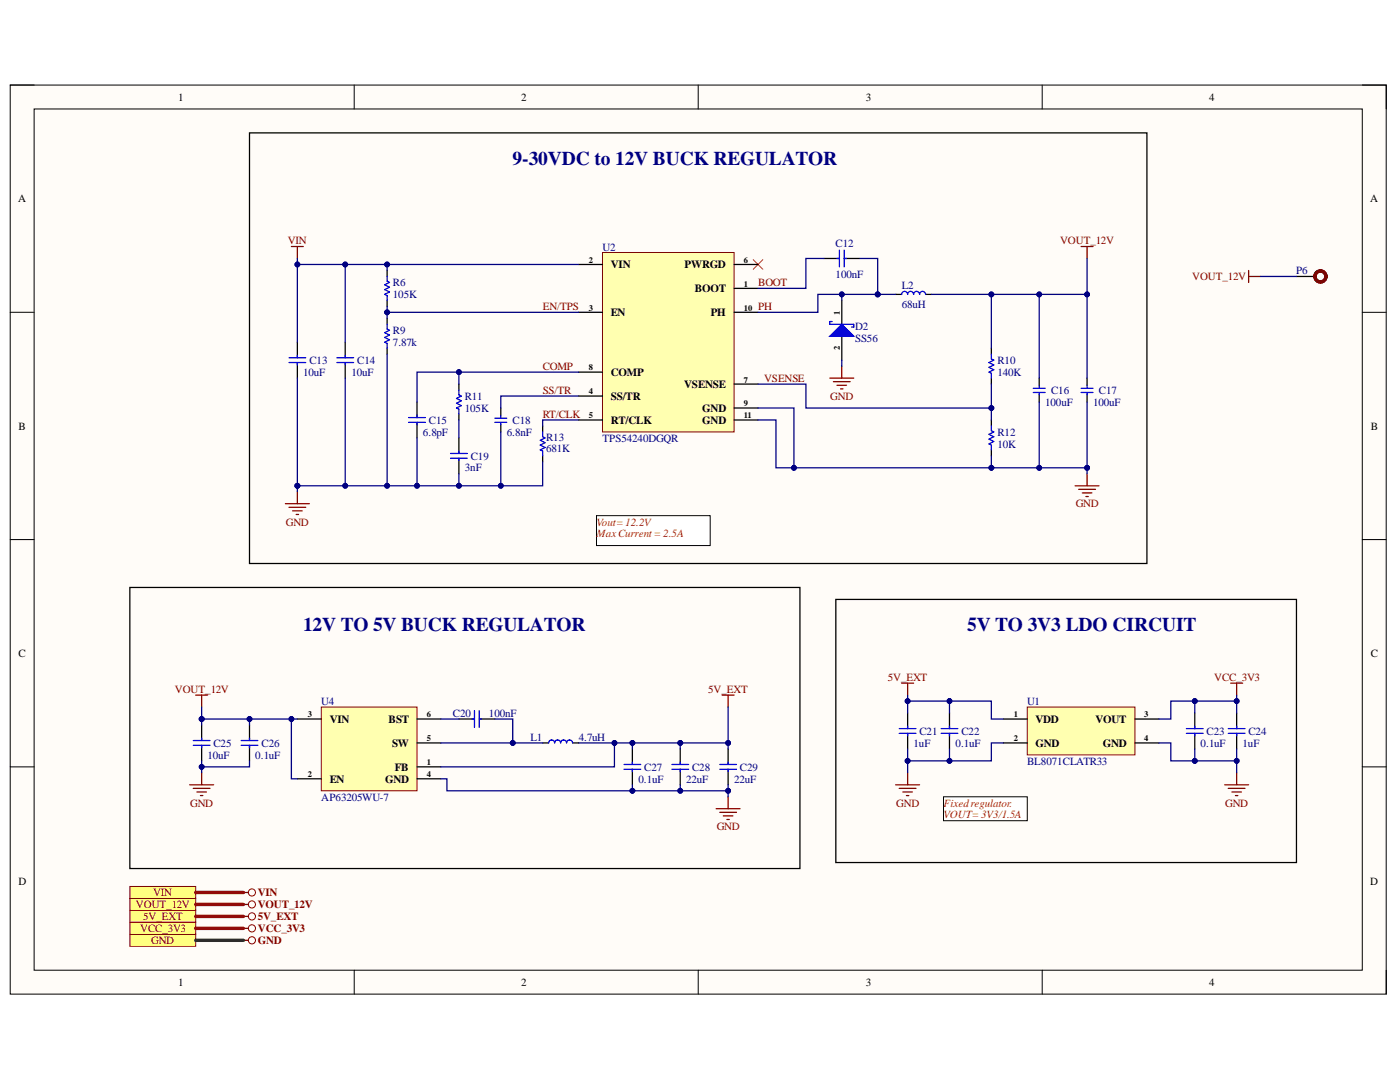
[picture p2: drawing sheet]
<svg xmlns="http://www.w3.org/2000/svg" width="279mm" height="216mm" viewBox="0 0 279 216" stroke-linecap="round" stroke-linejoin="round" font-family="sans-serif">
<defs><g id="words">
<g font-size="3.9" fill="#000080">
<text x="102.3" y="32.8">9-30VDC to 12V BUCK REGULATOR</text>
<text x="60.5" y="126">12V TO 5V BUCK REGULATOR</text>
<text x="193" y="126">5V TO 3V3 LDO CIRCUIT</text>
</g>
<g font-size="2.2">
<text x="35.6" y="20.1">1</text>
<text x="104" y="20.1">2</text>
<text x="172.8" y="20.1">3</text>
<text x="241.3" y="20.1">4</text>
<text x="3.6" y="40.4">A</text>
<text x="273.5" y="40.4">A</text>
<text x="121.9" y="53.5">VIN</text>
<text x="136.6" y="53.5">PWRGD</text>
<text x="138.6" y="58.3">BOOT</text>
<text x="121.9" y="63.1">EN</text>
<text x="141.9" y="63.1">PH</text>
<text x="121.9" y="75">COMP</text>
<text x="136.5" y="77.4">VSENSE</text>
<text x="121.9" y="79.8">SS/TR</text>
<text x="140.2" y="82.2">GND</text>
<text x="3.7" y="85.7">B</text>
<text x="121.9" y="84.5">RT/CLK</text>
<text x="140.2" y="84.5">GND</text>
<text x="273.6" y="85.7">B</text>
<text x="3.7" y="131.1">C</text>
<text x="273.6" y="131.1">C</text>
<text x="65.8" y="144.2">VIN</text>
<text x="77.6" y="144.2">BST</text>
<text x="78.2" y="149">SW</text>
<text x="206.7" y="144.2">VDD</text>
<text x="206.7" y="149">GND</text>
<text x="218.6" y="144.2">VOUT</text>
<text x="220.1" y="149">GND</text>
<text x="78.8" y="153.8">FB</text>
<text x="65.8" y="156.1">EN</text>
<text x="76.9" y="156.1">GND</text>
<text x="3.7" y="176.5">D</text>
<text x="273.5" y="176.5">D</text>
<text x="35.6" y="196.8">1</text>
<text x="104" y="196.8">2</text>
<text x="172.8" y="196.8">3</text>
<text x="241.3" y="196.8">4</text>
</g>
<g font-size="2.2" fill="#800000">
<text x="57.5" y="48.7">VIN</text>
<text x="211.6" y="48.7">VOUT_12V</text>
<text x="151.3" y="57.1">BOOT</text>
<text x="237.9" y="55.9">VOUT_12V</text>
<text x="108.3" y="61.9">EN/TPS</text>
<text x="151.3" y="61.9">PH</text>
<text x="108.3" y="73.8">COMP</text>
<text x="152.5" y="76.2">VSENSE</text>
<text x="108.3" y="83.3">RT/CLK</text>
<text x="108.3" y="78.6">SS/TR</text>
<text x="165.7" y="79.8">GND</text>
<text x="214.7" y="101.3">GND</text>
<text x="57" y="104.9">GND</text>
<text x="177.2" y="135.9">5V_EXT</text>
<text x="242.3" y="135.9">VCC_3V3</text>
<text x="34.9" y="138.2">VOUT_12V</text>
<text x="141.3" y="138.2">5V_EXT</text>
<text x="37.9" y="161">GND</text>
<text x="178.9" y="161">GND</text>
<text x="244.5" y="161">GND</text>
<text x="143" y="165.7">GND</text>
<text x="30.6" y="178.9">VIN</text>
<text x="51.5" y="178.9">VIN</text>
<text x="27.1" y="181.2">VOUT_12V</text>
<text x="28.6" y="183.6">5V_EXT</text>
<text x="51.5" y="181.2">VOUT_12V</text>
<text x="51.5" y="183.6">5V_EXT</text>
<text x="28" y="186">VCC_3V3</text>
<text x="30.2" y="188.4">GND</text>
<text x="51.5" y="188.4">GND</text>
<text x="51.5" y="186">VCC_3V3</text>
</g>
<g font-size="2.2" fill="#000080">
<text x="120.2" y="50">U2</text>
<text x="166.8" y="49.2">C12</text>
<text x="78.4" y="57.1">R6</text>
<text x="78.4" y="59.5">105K</text>
<text x="166.8" y="55.5">100nF</text>
<text x="180" y="57.6">L2</text>
<text x="258.7" y="54.7">P6</text>
<text x="170.7" y="65.9">D2</text>
<text x="180" y="61.4">68uH</text>
<text x="78.4" y="66.6">R9</text>
<text x="78.4" y="69.1">7.87k</text>
<text x="170.7" y="68.2">SS56</text>
<text x="60.5" y="75">10uF</text>
<text x="61.8" y="72.6">C13</text>
<text x="70.1" y="75">10uF</text>
<text x="71.3" y="72.6">C14</text>
<text x="199" y="72.6">R10</text>
<text x="199" y="75">140K</text>
<text x="92.8" y="79.8">R11</text>
<text x="92.8" y="82.2">105K</text>
<text x="208.6" y="81">100uF</text>
<text x="209.8" y="78.6">C16</text>
<text x="218.1" y="81">100uF</text>
<text x="219.3" y="78.6">C17</text>
<text x="84.4" y="87">6.8pF</text>
<text x="85.6" y="84.5">C15</text>
<text x="101.1" y="87">6.8nF</text>
<text x="102.3" y="84.5">C18</text>
<text x="109" y="87.9">R13</text>
<text x="120.2" y="88.2">TPS54240DGQR</text>
<text x="199" y="87">R12</text>
<text x="199" y="89.3">10K</text>
<text x="92.8" y="94.1">3nF</text>
<text x="93.9" y="91.7">C19</text>
<text x="109" y="90.3">681K</text>
<text x="64.1" y="140.7">U4</text>
<text x="90.4" y="143.1">C20</text>
<text x="97.6" y="143.1">100nF</text>
<text x="205" y="140.7">U1</text>
<text x="42.6" y="149">C25</text>
<text x="52.2" y="149">C26</text>
<text x="105.9" y="147.8">L1</text>
<text x="115.5" y="147.8">4.7uH</text>
<text x="182.3" y="149">1uF</text>
<text x="183.5" y="146.6">C21</text>
<text x="190.7" y="149">0.1uF</text>
<text x="191.9" y="146.6">C22</text>
<text x="239.6" y="149">0.1uF</text>
<text x="240.8" y="146.6">C23</text>
<text x="248" y="149">1uF</text>
<text x="249.1" y="146.6">C24</text>
<text x="41.4" y="151.4">10uF</text>
<text x="50.9" y="151.4">0.1uF</text>
<text x="128.6" y="153.8">C27</text>
<text x="138.1" y="153.8">C28</text>
<text x="147.7" y="153.8">C29</text>
<text x="205" y="152.6">BL8071CLATR33</text>
<text x="64.1" y="159.8">AP63205WU-7</text>
<text x="127.4" y="156.1">0.1uF</text>
<text x="137" y="156.1">22uF</text>
<text x="146.5" y="156.1">22uF</text>
</g>
<g font-size="2.2" fill="#f00">
<text x="119" y="104.9">Vout=12.2V</text>
<text x="119" y="107.2">MaxCurrent= 2.5A</text>
<text x="188.3" y="161">Fixedregulator.</text>
<text x="188.3" y="163.3">VOUT= 3V3/1.5A</text>
</g>
<g font-size="1.7">
<text x="117.5" y="52.4">2</text>
<text x="148.4" y="52.4">6</text>
<text x="148.4" y="57.2">1</text>
<text x="117.5" y="62">3</text>
<text x="148.4" y="62">10</text>
<text x="167.6" y="62.8" transform="rotate(-90 167.6 62.8)">1</text>
<text x="167.6" y="69.8" transform="rotate(-90 167.6 69.8)">2</text>
<text x="117.5" y="73.9">8</text>
<text x="148.4" y="76.3">7</text>
<text x="117.5" y="78.7">4</text>
<text x="117.5" y="83.4">5</text>
<text x="148.4" y="81.1">9</text>
<text x="148.4" y="83.4">11</text>
<text x="61.4" y="143.1">3</text>
<text x="85.2" y="143.1">6</text>
<text x="202.3" y="143.1">1</text>
<text x="228.4" y="143.1">3</text>
<text x="85.2" y="147.9">5</text>
<text x="202.3" y="147.9">2</text>
<text x="228.4" y="147.9">4</text>
<text x="61.4" y="155">2</text>
<text x="85.2" y="152.7">1</text>
<text x="85.2" y="155">4</text>
</g>
</g></defs>
<path d="M2 17h274.6v181.4h-274.6z" fill-rule="evenodd" fill="#fffcf8"/>
<path d="M2 17h274.6v181.4h-274.6z" fill="none" stroke="#000" stroke-width=".2"/>
<path d="M6.8 21.7h265.1v171.9h-265.1z" fill-rule="evenodd" fill="#fffcf8"/>
<g fill="none" stroke="#000" stroke-width=".2">
<path d="M2 17h4.8M70.7 17v4.7M139.3 17v4.7M208 17v4.7M271.9 17h4.7v4.7M6.8 21.7h265.1v171.9h-265.1zM2 62.3h4.8M271.9 62.3h4.7M2 107.7h4.8M271.9 107.7h4.7M2 153h4.8M271.9 153h4.7"/>
<path d="M70.7 193.6v4.8M139.3 193.6v4.8M208 193.6v4.8M276.6 193.6v4.8"/>
</g>
<path d="M25.9 179.3h13.2v2.4h-13.2z" fill-rule="evenodd" fill="#ffff80"/>
<g fill="none" stroke="#800000" stroke-width=".2">
<path d="M25.9 179.3h13.2v2.4h-13.2z"/>
<circle cx="50.3" cy="180.5" r=".71"/>
</g>
<path d="M48.6 180.5h1" fill="none" stroke="#800000" stroke-width=".25"/>
<path d="M25.9 176.9h13.2v2.4h-13.2z" fill-rule="evenodd" fill="#ffff80"/>
<g fill="none" stroke="#800000" stroke-width=".2">
<path d="M25.9 176.9h13.2v2.4h-13.2z"/>
<circle cx="50.3" cy="178.1" r=".71"/>
</g>
<path d="M48.6 178.1h1" fill="none" stroke="#800000" stroke-width=".25"/>
<path d="M25.9 186.4h13.2v2.4h-13.2z" fill-rule="evenodd" fill="#ffff80"/>
<g fill="none" stroke="#800000" stroke-width=".2">
<path d="M25.9 186.4h13.2v2.4h-13.2z"/>
<circle cx="50.3" cy="187.6" r=".72"/>
</g>
<path d="M58.2 49.2h2.3M59.3 49.2v2.4M215.8 49.2h2.3M216.9 49.2v2.4M165.6 75.4h4.8M166.3 76.2h3.4M167 76.9h1.9M167.8 77.6h.4M168 73.1v2.3M48.6 187.6h1" fill="none" stroke="#800000" stroke-width=".25"/>
<path d="M119 102.9h22.7v6h-22.7z" fill-rule="evenodd" fill="#fff"/>
<path d="M119 102.9h22.7v6h-22.7z" fill="none" stroke="#000" stroke-width=".2"/>
<path d="M168 59.9v4.8M178.7 58.7h1.2M184.7 58.7h1.2M168 67.1v4.8M83.2 80.2v3.1M83.2 84.3v3.1" fill="none" stroke="#000" stroke-width=".25"/>
<path d="M179.9 58.7a.6 .6 0 0 1 .6-.6 .6 .6 0 0 1 .6 .6 .6 .6 0 0 1 .6-.6 .6 .6 0 0 1 .6 .6 .6 .6 0 0 1 .6-.6 .6 .6 0 0 1 .6 .6 .6 .6 0 0 1 .6-.6 .6 .6 0 0 1 .6 .6M165.6 64.7h4.8v.6h-.5M166.1 64.2h-.5v.5M81.6 83.3h3.3M81.6 84.3h3.3M83.2 82.8v.5M83.2 84.3v.5" fill="none" stroke="#00f" stroke-width=".25"/>
<path d="M165.6 67.1l2.4-2.4 2.4 2.4z" fill="#00f"/>
<g fill="none" stroke="#00f" stroke-width=".25">
<path d="M167 51.6h.5M167.5 49.9v3.3M168.5 49.9v3.3M168.5 51.6h.4M57.7 71.4h3.3M57.7 72.3h3.3M59.3 70.9v.5M59.3 72.3v.5M67.2 71.4h3.4M67.2 72.3h3.4M68.9 70.9v.5M68.9 72.3v.5"/>
<path d="M165.6 67.1l2.4-2.4 2.4 2.4zM89.9 90.5h3.4M89.9 91.4h3.4M91.6 90v.5M91.6 91.4v.5M197.8 85v1l.5 .2-.9 .5 .9 .4-.9 .5 .9 .5-.9 .5 .4 .2v1"/>
</g>
<path d="M49.8 26.5h179.1v85.9h-179.1zM164.4 51.6h3.1M168.5 51.6h3.1M59.3 68.3v3.1M59.3 72.3v3.1M68.9 68.3v3.1M68.9 72.3v3.1M91.6 87.4v3.1M91.6 91.4v3.1M197.8 83.8v1.2M197.8 89.8v1.2" fill="none" stroke="#000" stroke-width=".25"/>
<path d="M150.3 51.8l1.9 1.9M152.2 51.8l-1.9 1.9" fill="none" stroke="#f00" stroke-width=".2"/>
<g fill="none" stroke="#800000" stroke-width=".25">
<path d="M59.3 98.1v2.4M214.6 96.9h4.7M215.3 97.6h3.3M216 98.4h1.9M216.7 99.1h.5M216.9 94.5v2.4M57 100.5h4.7M57.7 101.2h3.3M58.4 101.9h1.9M59.1 102.7h.5M39 138.7h2.4M40.2 138.7v2.4"/>
<path d="M144.1 138.7h2.4M145.3 138.7v2.4"/>
</g>
<path d="M64.1 141.1h19.1v16.7h-19.1z" fill-rule="evenodd" fill="#ffffb0"/>
<path d="M64.1 141.1h19.1v16.7h-19.1z" fill="none" stroke="#800000" stroke-width=".2"/>
<g fill="none" stroke="#000" stroke-width=".25">
<path d="M25.9 117.2h133.7v56.1h-133.7zM40.2 144.7v3.1M40.2 148.7v3.1M49.8 144.7v3.1M49.8 148.7v3.1M59.3 155.4h4.8M59.3 143.5h4.8M83.2 153h4.8M83.2 155.4h4.8M83.2 143.5h4.8M83.2 148.2h4.8M91.6 143.5h3.1"/>
<path d="M95.6 143.5h3.1M108.3 148.2h1.2M114.3 148.2h1.2M126.2 149.4v3.1M126.2 153.5v3.1M135.8 149.4v3.1M135.8 153.5v3.1M145.3 149.4v3.1M145.3 153.5v3.1"/>
</g>
<g fill="none" stroke="#00f" stroke-width=".25">
<path d="M38.6 147.8h3.3M38.6 148.7h3.3M40.2 147.3v.5M40.2 148.7v.5M48.1 147.8h3.4M48.1 148.7h3.4M49.8 147.3v.5M49.8 148.7v.5M94.2 143.5h.5M94.7 141.8v3.3M95.6 141.8v3.3M95.6 143.5h.5"/>
<path d="M109.5 148.2a.6 .6 0 0 1 .6-.6 .6 .6 0 0 1 .6 .6 .6 .6 0 0 1 .6-.6 .6 .6 0 0 1 .6 .6 .6 .6 0 0 1 .6-.6 .6 .6 0 0 1 .6 .6 .6 .6 0 0 1 .6-.6 .6 .6 0 0 1 .6 .6M124.5 152.5h3.4M124.5 153.5h3.4M126.2 152.1v.4M126.2 153.5v.5M134.1 152.5h3.3M134.1 153.5h3.3M135.8 152.1v.4M135.8 153.5v.5M143.6 152.5h3.4M143.6 153.5h3.4M145.3 152.1v.4"/>
<path d="M145.3 153.5v.5"/>
</g>
<g fill="none" stroke="#800000" stroke-width=".25">
<path d="M179.9 136.3h2.4M181.1 136.3v2.4M245.6 136.3h2.4M246.8 136.3v2.4M37.9 156.6h4.7M38.6 157.3h3.3M39.3 158h1.9M40 158.7h.5M40.2 154.2v2.4M145.3 159v2.4M142.9 161.4h4.8M143.6 162.1h3.4"/>
<path d="M144.4 162.8h1.9M145.1 163.5h.5"/>
</g>
<path d="M205 141.1h21.5v9.5h-21.5z" fill-rule="evenodd" fill="#ffffb0"/>
<path d="M205 141.1h21.5v9.5h-21.5z" fill="none" stroke="#800000" stroke-width=".2"/>
<path d="M181.1 142.3v3.1M181.1 146.3v3.1M189.5 142.3v3.1M189.5 146.3v3.1M200.2 143.5h4.8M200.2 148.2h4.8M226.5 143.5h4.8M226.5 148.2h4.8M238.4 142.3v3.1M238.4 146.3v3.1M246.8 142.3v3.1M246.8 146.3v3.1" fill="none" stroke="#000" stroke-width=".25"/>
<g fill="none" stroke="#00f" stroke-width=".25">
<path d="M179.5 145.4h3.3M179.5 146.3h3.3M181.1 144.9v.5M181.1 146.3v.5M187.8 145.4h3.4M187.8 146.3h3.4M189.5 144.9v.5M189.5 146.3v.5M236.8 145.4h3.3M236.8 146.3h3.3M238.4 144.9v.5M238.4 146.3v.5"/>
<path d="M245.1 145.4h3.4M245.1 146.3h3.4M246.8 144.9v.5M246.8 146.3v.5"/>
</g>
<path d="M178.7 156.6h4.8M179.5 157.3h3.3M180.2 158h1.9M180.9 158.7h.5M181.1 154.2v2.4M244.4 156.6h4.8M245.1 157.3h3.4M245.8 158h2M246.6 158.7h.4M246.8 154.2v2.4" fill="none" stroke="#800000" stroke-width=".25"/>
<path d="M188.3 159h16.7v4.8h-16.7z" fill-rule="evenodd" fill="#fff"/>
<path d="M188.3 159h16.7v4.8h-16.7z" fill="none" stroke="#000" stroke-width=".2"/>
<g fill="none" stroke="#000" stroke-width=".25">
<path d="M77.3 54v1.2M77.3 59.9v1.2M77.3 63.5v1.2M77.3 69.5v1.2M91.6 76.6v1.2M197.8 69.5v1.2M197.8 75.5v1.1M207.4 75.5v1.4M207.4 78.7v1.5M216.9 75.5v1.4M216.9 78.7v1.5M91.6 82.6v1.2"/>
<path d="M99.9 81.4v1.4M99.9 84.6v1.6M108.3 85v1.2M108.3 91v1.2M166.8 119.6h91.9v52.5h-91.9z"/>
</g>
<g fill="none" stroke="#00f" stroke-width=".25">
<path d="M77.3 55.2v.9l.4 .3-.9 .4 .9 .5-.9 .5 .9 .5-.9 .4 .5 .3v.9M77.3 64.7v1l.4 .2-.9 .5 .9 .5-.9 .4 .9 .5-.9 .5 .5 .2v1M91.6 77.8v1l.5 .2-1 .5 1 .5-1 .5 1 .4-1 .5 .5 .3v.9M197.8 70.7v.9l.5 .3-.9 .4 .9 .5-.9 .5 .9 .5-.9 .5 .4 .2v1M206.2 78.3h2.4M206.2 77.5h2.4M207.4 76.9v.5M207.4 78.3v.5M215.8 78.3h2.3M215.8 77.5h2.3M216.9 76.9v.5M216.9 78.3v.5"/>
<path d="M98.7 84.3h2.4M98.7 83.4h2.4M99.9 82.8v.5M99.9 84.3v.5M108.3 86.2v.9l.5 .3-1 .5 1 .4-1 .5 1 .5-1 .5 .5 .2v1"/>
</g>
<path d="M25.9 181.7h13.2v2.4h-13.2z" fill-rule="evenodd" fill="#ffff80"/>
<g fill="none" stroke="#800000" stroke-width=".2">
<path d="M25.9 181.7h13.2v2.4h-13.2z"/>
<circle cx="50.3" cy="182.9" r=".72"/>
</g>
<path d="M48.6 182.9h1" fill="none" stroke="#800000" stroke-width=".25"/>
<path d="M25.9 184.1h13.2v2.3h-13.2z" fill-rule="evenodd" fill="#ffff80"/>
<g fill="none" stroke="#800000" stroke-width=".2">
<path d="M25.9 184.1h13.2v2.3h-13.2z"/>
<circle cx="50.3" cy="185.2" r=".72"/>
</g>
<path d="M249.2 54v2.4M249.2 55.2h2.4M48.6 185.2h1" fill="none" stroke="#800000" stroke-width=".25"/>
<path d="M258.7 55.2h3.6" fill="none" stroke="#000" stroke-width=".25"/>
<circle cx="263.5" cy="55.2" r="1.1" fill="none" stroke="#5b0f00" stroke-width=".68"/>
<path d="M120.2 50.4h26.3v35.8h-26.3z" fill-rule="evenodd" fill="#ffffb0"/>
<path d="M120.2 50.4h26.3v35.8h-26.3z" fill="none" stroke="#800000" stroke-width=".2"/>
<path d="M115.5 52.8h4.7M146.5 57.5h4.8M146.5 52.8h4.8M115.5 62.3h4.7M115.5 79h4.7M115.5 74.3h4.7M146.5 62.3h4.8M146.5 76.6h4.8M115.5 83.8h4.7M146.5 83.8h4.8M146.5 81.4h4.8" fill="none" stroke="#000" stroke-width=".25"/>
<path d="M39.1 187.6h9.5" fill="none" stroke="#274e13" stroke-width=".68"/>
<path d="M39.1 178.1h9.5M39.1 180.5h9.5" fill="none" stroke="#980000" stroke-width=".68"/>
<path d="M77.3 62.3v1.2" fill="none" stroke="#000080" stroke-width=".25"/>
<circle cx="77.3" cy="62.3" r=".48" fill="#000080"/>
<circle cx="77.3" cy="62.3" r=".48" fill="none" stroke="#000080" stroke-width=".2"/>
<path d="M68.9 52.8v15.5" fill="none" stroke="#000080" stroke-width=".25"/>
<circle cx="68.9" cy="52.8" r=".48" fill="#000080"/>
<circle cx="68.9" cy="52.8" r=".48" fill="none" stroke="#000080" stroke-width=".2"/>
<path d="M59.3 52.8v15.5" fill="none" stroke="#000080" stroke-width=".25"/>
<circle cx="59.3" cy="52.8" r=".48" fill="#000080"/>
<circle cx="59.3" cy="52.8" r=".48" fill="none" stroke="#000080" stroke-width=".2"/>
<path d="M68.9 75.4v21.5" fill="none" stroke="#000080" stroke-width=".25"/>
<circle cx="68.9" cy="96.9" r=".48" fill="#000080"/>
<circle cx="68.9" cy="96.9" r=".48" fill="none" stroke="#000080" stroke-width=".2"/>
<path d="M77.3 70.7v26.2" fill="none" stroke="#000080" stroke-width=".25"/>
<circle cx="77.3" cy="96.9" r=".48" fill="#000080"/>
<circle cx="77.3" cy="96.9" r=".48" fill="none" stroke="#000080" stroke-width=".2"/>
<path d="M91.6 74.3v2.3M91.6 83.8v3.6" fill="none" stroke="#000080" stroke-width=".25"/>
<circle cx="91.6" cy="74.3" r=".48" fill="#000080"/>
<circle cx="91.6" cy="74.3" r=".48" fill="none" stroke="#000080" stroke-width=".2"/>
<path d="M83.2 87.4v9.5h8.4v-2.4" fill="none" stroke="#000080" stroke-width=".25"/>
<circle cx="91.6" cy="96.9" r=".48" fill="#000080"/>
<circle cx="91.6" cy="96.9" r=".48" fill="none" stroke="#000080" stroke-width=".2"/>
<circle cx="83.2" cy="96.9" r=".48" fill="#000080"/>
<circle cx="83.2" cy="96.9" r=".48" fill="none" stroke="#000080" stroke-width=".2"/>
<path d="M59.3 75.4v21.5" fill="none" stroke="#000080" stroke-width=".25"/>
<circle cx="59.3" cy="96.9" r=".48" fill="#000080"/>
<circle cx="59.3" cy="96.9" r=".48" fill="none" stroke="#000080" stroke-width=".2"/>
<path d="M59.3 96.9v1.2" fill="none" stroke="#000080" stroke-width=".25"/>
<circle cx="59.3" cy="96.9" r=".48" fill="#000080"/>
<circle cx="59.3" cy="96.9" r=".48" fill="none" stroke="#000080" stroke-width=".2"/>
<path d="M108.3 92.2v4.7h-8.4" fill="none" stroke="#000080" stroke-width=".25"/>
<circle cx="99.9" cy="96.9" r=".48" fill="#000080"/>
<circle cx="99.9" cy="96.9" r=".48" fill="none" stroke="#000080" stroke-width=".2"/>
<path d="M175.2 58.7h3.5" fill="none" stroke="#000080" stroke-width=".25"/>
<circle cx="175.2" cy="58.7" r=".48" fill="#000080"/>
<circle cx="175.2" cy="58.7" r=".48" fill="none" stroke="#000080" stroke-width=".2"/>
<path d="M185.9 58.7h11.9v10.8" fill="none" stroke="#000080" stroke-width=".25"/>
<circle cx="197.8" cy="58.7" r=".48" fill="#000080"/>
<circle cx="197.8" cy="58.7" r=".48" fill="none" stroke="#000080" stroke-width=".2"/>
<path d="M77.3 61.1v1.2h38.2" fill="none" stroke="#000080" stroke-width=".25"/>
<circle cx="77.3" cy="62.3" r=".48" fill="#000080"/>
<circle cx="77.3" cy="62.3" r=".48" fill="none" stroke="#000080" stroke-width=".2"/>
<path d="M164.4 51.6h-3.6v5.9h-9.5M171.6 51.6h3.6v7.1M115.5 83.8h-7.2v1.2" fill="none" stroke="#000080" stroke-width=".25"/>
<circle cx="175.2" cy="58.7" r=".48" fill="#000080"/>
<circle cx="175.2" cy="58.7" r=".48" fill="none" stroke="#000080" stroke-width=".2"/>
<path d="M168 58.7v1.2" fill="none" stroke="#000080" stroke-width=".25"/>
<circle cx="168" cy="58.7" r=".48" fill="#000080"/>
<circle cx="168" cy="58.7" r=".48" fill="none" stroke="#000080" stroke-width=".2"/>
<path d="M197.8 91v2.3" fill="none" stroke="#000080" stroke-width=".25"/>
<circle cx="197.8" cy="93.3" r=".48" fill="#000080"/>
<circle cx="197.8" cy="93.3" r=".48" fill="none" stroke="#000080" stroke-width=".2"/>
<path d="M197.8 58.7h9.6v16.8" fill="none" stroke="#000080" stroke-width=".25"/>
<circle cx="207.4" cy="58.7" r=".48" fill="#000080"/>
<circle cx="207.4" cy="58.7" r=".48" fill="none" stroke="#000080" stroke-width=".2"/>
<circle cx="197.8" cy="58.7" r=".48" fill="#000080"/>
<circle cx="197.8" cy="58.7" r=".48" fill="none" stroke="#000080" stroke-width=".2"/>
<path d="M207.4 58.7h9.5v16.8" fill="none" stroke="#000080" stroke-width=".25"/>
<circle cx="207.4" cy="58.7" r=".48" fill="#000080"/>
<circle cx="207.4" cy="58.7" r=".48" fill="none" stroke="#000080" stroke-width=".2"/>
<circle cx="216.9" cy="58.7" r=".48" fill="#000080"/>
<circle cx="216.9" cy="58.7" r=".48" fill="none" stroke="#000080" stroke-width=".2"/>
<path d="M216.9 80.2v13.1" fill="none" stroke="#000080" stroke-width=".25"/>
<circle cx="217" cy="93.3" r=".48" fill="#000080"/>
<circle cx="217" cy="93.3" r=".48" fill="none" stroke="#000080" stroke-width=".2"/>
<path d="M207.4 80.2v13.1" fill="none" stroke="#000080" stroke-width=".25"/>
<circle cx="207.4" cy="93.3" r=".48" fill="#000080"/>
<circle cx="207.4" cy="93.3" r=".48" fill="none" stroke="#000080" stroke-width=".2"/>
<path d="M216.9 51.6v7.1" fill="none" stroke="#000080" stroke-width=".25"/>
<circle cx="216.9" cy="58.7" r=".48" fill="#000080"/>
<circle cx="216.9" cy="58.7" r=".48" fill="none" stroke="#000080" stroke-width=".2"/>
<path d="M40.2 141.1v2.4" fill="none" stroke="#000080" stroke-width=".25"/>
<circle cx="40.2" cy="143.5" r=".48" fill="#000080"/>
<circle cx="40.2" cy="143.5" r=".48" fill="none" stroke="#000080" stroke-width=".2"/>
<path d="M98.7 143.5h3.6v4.7h-14.3" fill="none" stroke="#000080" stroke-width=".25"/>
<circle cx="102.3" cy="148.2" r=".48" fill="#000080"/>
<circle cx="102.3" cy="148.2" r=".48" fill="none" stroke="#000080" stroke-width=".2"/>
<path d="M88 143.5h3.6M102.3 148.2h6" fill="none" stroke="#000080" stroke-width=".25"/>
<circle cx="102.3" cy="148.2" r=".48" fill="#000080"/>
<circle cx="102.3" cy="148.2" r=".48" fill="none" stroke="#000080" stroke-width=".2"/>
<path d="M135.8 148.2h9.5v1.2" fill="none" stroke="#000080" stroke-width=".25"/>
<circle cx="135.8" cy="148.2" r=".48" fill="#000080"/>
<circle cx="135.8" cy="148.2" r=".48" fill="none" stroke="#000080" stroke-width=".2"/>
<circle cx="145.3" cy="148.2" r=".48" fill="#000080"/>
<circle cx="145.3" cy="148.2" r=".48" fill="none" stroke="#000080" stroke-width=".2"/>
<path d="M145.3 141.1v7.1" fill="none" stroke="#000080" stroke-width=".25"/>
<circle cx="145.3" cy="148.2" r=".48" fill="#000080"/>
<circle cx="145.3" cy="148.2" r=".48" fill="none" stroke="#000080" stroke-width=".2"/>
<path d="M126.2 148.2v1.2" fill="none" stroke="#000080" stroke-width=".25"/>
<circle cx="126.2" cy="148.2" r=".48" fill="#000080"/>
<circle cx="126.2" cy="148.2" r=".48" fill="none" stroke="#000080" stroke-width=".2"/>
<path d="M122.6 148.2h13.2v1.2" fill="none" stroke="#000080" stroke-width=".25"/>
<circle cx="135.8" cy="148.2" r=".48" fill="#000080"/>
<circle cx="135.8" cy="148.2" r=".48" fill="none" stroke="#000080" stroke-width=".2"/>
<circle cx="126.2" cy="148.2" r=".48" fill="#000080"/>
<circle cx="126.2" cy="148.2" r=".48" fill="none" stroke="#000080" stroke-width=".2"/>
<circle cx="122.6" cy="148.2" r=".48" fill="#000080"/>
<circle cx="122.6" cy="148.2" r=".48" fill="none" stroke="#000080" stroke-width=".2"/>
<path d="M115.5 148.2h7.1v4.8h-34.6" fill="none" stroke="#000080" stroke-width=".25"/>
<circle cx="122.6" cy="148.2" r=".48" fill="#000080"/>
<circle cx="122.6" cy="148.2" r=".48" fill="none" stroke="#000080" stroke-width=".2"/>
<path d="M59.3 143.5h-1.1v11.9h1.1" fill="none" stroke="#000080" stroke-width=".25"/>
<circle cx="58.2" cy="143.5" r=".48" fill="#000080"/>
<circle cx="58.2" cy="143.5" r=".48" fill="none" stroke="#000080" stroke-width=".2"/>
<path d="M126.2 156.6v1.2h9.6" fill="none" stroke="#000080" stroke-width=".25"/>
<circle cx="126.2" cy="157.8" r=".48" fill="#000080"/>
<circle cx="126.2" cy="157.8" r=".48" fill="none" stroke="#000080" stroke-width=".2"/>
<circle cx="135.8" cy="157.8" r=".48" fill="#000080"/>
<circle cx="135.8" cy="157.8" r=".48" fill="none" stroke="#000080" stroke-width=".2"/>
<path d="M145.3 156.6v2.4" fill="none" stroke="#000080" stroke-width=".25"/>
<circle cx="145.3" cy="157.8" r=".48" fill="#000080"/>
<circle cx="145.3" cy="157.8" r=".48" fill="none" stroke="#000080" stroke-width=".2"/>
<path d="M135.8 156.6v1.2h9.5" fill="none" stroke="#000080" stroke-width=".25"/>
<circle cx="135.8" cy="157.8" r=".48" fill="#000080"/>
<circle cx="135.8" cy="157.8" r=".48" fill="none" stroke="#000080" stroke-width=".2"/>
<circle cx="145.3" cy="157.8" r=".48" fill="#000080"/>
<circle cx="145.3" cy="157.8" r=".48" fill="none" stroke="#000080" stroke-width=".2"/>
<path d="M88 155.4h1.2v2.4h37" fill="none" stroke="#000080" stroke-width=".25"/>
<circle cx="126.2" cy="157.8" r=".48" fill="#000080"/>
<circle cx="126.2" cy="157.8" r=".48" fill="none" stroke="#000080" stroke-width=".2"/>
<path d="M246.8 138.7v1.2h-13.1v3.6h-2.4" fill="none" stroke="#000080" stroke-width=".25"/>
<circle cx="246.8" cy="139.9" r=".48" fill="#000080"/>
<circle cx="246.8" cy="139.9" r=".48" fill="none" stroke="#000080" stroke-width=".2"/>
<circle cx="238.4" cy="139.9" r=".48" fill="#000080"/>
<circle cx="238.4" cy="139.9" r=".48" fill="none" stroke="#000080" stroke-width=".2"/>
<path d="M181.1 138.7v1.2h16.7v3.6h2.4" fill="none" stroke="#000080" stroke-width=".25"/>
<circle cx="181.1" cy="139.9" r=".48" fill="#000080"/>
<circle cx="181.1" cy="139.9" r=".48" fill="none" stroke="#000080" stroke-width=".2"/>
<circle cx="189.5" cy="139.9" r=".48" fill="#000080"/>
<circle cx="189.5" cy="139.9" r=".48" fill="none" stroke="#000080" stroke-width=".2"/>
<path d="M246.8 139.9v2.4" fill="none" stroke="#000080" stroke-width=".25"/>
<circle cx="246.8" cy="139.9" r=".48" fill="#000080"/>
<circle cx="246.8" cy="139.9" r=".48" fill="none" stroke="#000080" stroke-width=".2"/>
<path d="M181.1 139.9v2.4" fill="none" stroke="#000080" stroke-width=".25"/>
<circle cx="181.1" cy="139.9" r=".48" fill="#000080"/>
<circle cx="181.1" cy="139.9" r=".48" fill="none" stroke="#000080" stroke-width=".2"/>
<path d="M238.4 139.9v2.4" fill="none" stroke="#000080" stroke-width=".25"/>
<circle cx="238.4" cy="139.9" r=".48" fill="#000080"/>
<circle cx="238.4" cy="139.9" r=".48" fill="none" stroke="#000080" stroke-width=".2"/>
<path d="M189.5 139.9v2.4" fill="none" stroke="#000080" stroke-width=".25"/>
<circle cx="189.5" cy="139.9" r=".48" fill="#000080"/>
<circle cx="189.5" cy="139.9" r=".48" fill="none" stroke="#000080" stroke-width=".2"/>
<path d="M189.5 149.4v2.4" fill="none" stroke="#000080" stroke-width=".25"/>
<circle cx="189.5" cy="151.8" r=".48" fill="#000080"/>
<circle cx="189.5" cy="151.8" r=".48" fill="none" stroke="#000080" stroke-width=".2"/>
<path d="M246.8 149.4v2.4" fill="none" stroke="#000080" stroke-width=".25"/>
<circle cx="246.8" cy="151.8" r=".48" fill="#000080"/>
<circle cx="246.8" cy="151.8" r=".48" fill="none" stroke="#000080" stroke-width=".2"/>
<path d="M181.1 149.4v2.4" fill="none" stroke="#000080" stroke-width=".25"/>
<circle cx="181.1" cy="151.8" r=".48" fill="#000080"/>
<circle cx="181.1" cy="151.8" r=".48" fill="none" stroke="#000080" stroke-width=".2"/>
<path d="M200.2 148.2h-2.4v3.6h-16.7v2.4" fill="none" stroke="#000080" stroke-width=".25"/>
<circle cx="181.1" cy="151.8" r=".48" fill="#000080"/>
<circle cx="181.1" cy="151.8" r=".48" fill="none" stroke="#000080" stroke-width=".2"/>
<circle cx="189.5" cy="151.8" r=".48" fill="#000080"/>
<circle cx="189.5" cy="151.8" r=".48" fill="none" stroke="#000080" stroke-width=".2"/>
<path d="M231.3 148.2h2.4v3.6h13.1v2.4" fill="none" stroke="#000080" stroke-width=".25"/>
<circle cx="246.8" cy="151.8" r=".48" fill="#000080"/>
<circle cx="246.8" cy="151.8" r=".48" fill="none" stroke="#000080" stroke-width=".2"/>
<circle cx="238.4" cy="151.8" r=".48" fill="#000080"/>
<circle cx="238.4" cy="151.8" r=".48" fill="none" stroke="#000080" stroke-width=".2"/>
<path d="M77.3 52.8v1.2" fill="none" stroke="#000080" stroke-width=".25"/>
<circle cx="77.3" cy="52.8" r=".48" fill="#000080"/>
<circle cx="77.3" cy="52.8" r=".48" fill="none" stroke="#000080" stroke-width=".2"/>
<path d="M99.9 86.2v10.7h-8.3" fill="none" stroke="#000080" stroke-width=".25"/>
<circle cx="99.9" cy="96.9" r=".48" fill="#000080"/>
<circle cx="99.9" cy="96.9" r=".48" fill="none" stroke="#000080" stroke-width=".2"/>
<circle cx="91.6" cy="96.9" r=".48" fill="#000080"/>
<circle cx="91.6" cy="96.9" r=".48" fill="none" stroke="#000080" stroke-width=".2"/>
<path d="M115.5 79h-15.6v2.4M49.8 143.5v1.2" fill="none" stroke="#000080" stroke-width=".25"/>
<path d="M39.1 182.9h9.5M39.1 185.2h9.5" fill="none" stroke="#980000" stroke-width=".68"/>
<circle cx="49.8" cy="143.5" r=".48" fill="#000080"/>
<circle cx="49.8" cy="143.5" r=".48" fill="none" stroke="#000080" stroke-width=".2"/>
<path d="M40.2 143.5h18" fill="none" stroke="#000080" stroke-width=".25"/>
<circle cx="40.2" cy="143.5" r=".48" fill="#000080"/>
<circle cx="40.2" cy="143.5" r=".48" fill="none" stroke="#000080" stroke-width=".2"/>
<circle cx="49.8" cy="143.5" r=".48" fill="#000080"/>
<circle cx="49.8" cy="143.5" r=".48" fill="none" stroke="#000080" stroke-width=".2"/>
<circle cx="58.2" cy="143.5" r=".48" fill="#000080"/>
<circle cx="58.2" cy="143.5" r=".48" fill="none" stroke="#000080" stroke-width=".2"/>
<path d="M40.2 151.8v1.2" fill="none" stroke="#000080" stroke-width=".25"/>
<circle cx="40.2" cy="153" r=".48" fill="#000080"/>
<circle cx="40.2" cy="153" r=".48" fill="none" stroke="#000080" stroke-width=".2"/>
<path d="M40.2 143.5v1.2" fill="none" stroke="#000080" stroke-width=".25"/>
<circle cx="40.2" cy="143.5" r=".48" fill="#000080"/>
<circle cx="40.2" cy="143.5" r=".48" fill="none" stroke="#000080" stroke-width=".2"/>
<path d="M49.8 151.8v1.2h-9.6v1.2" fill="none" stroke="#000080" stroke-width=".25"/>
<circle cx="40.2" cy="153" r=".48" fill="#000080"/>
<circle cx="40.2" cy="153" r=".48" fill="none" stroke="#000080" stroke-width=".2"/>
<path d="M238.4 149.4v2.4" fill="none" stroke="#000080" stroke-width=".25"/>
<circle cx="238.4" cy="151.8" r=".48" fill="#000080"/>
<circle cx="238.4" cy="151.8" r=".48" fill="none" stroke="#000080" stroke-width=".2"/>
<path d="M251.6 55.2h7.1M59.3 96.9h23.9" fill="none" stroke="#000080" stroke-width=".25"/>
<circle cx="83.2" cy="96.9" r=".48" fill="#000080"/>
<circle cx="83.2" cy="96.9" r=".48" fill="none" stroke="#000080" stroke-width=".2"/>
<circle cx="77.3" cy="96.9" r=".48" fill="#000080"/>
<circle cx="77.3" cy="96.9" r=".48" fill="none" stroke="#000080" stroke-width=".2"/>
<circle cx="68.9" cy="96.9" r=".48" fill="#000080"/>
<circle cx="68.9" cy="96.9" r=".48" fill="none" stroke="#000080" stroke-width=".2"/>
<circle cx="59.3" cy="96.9" r=".48" fill="#000080"/>
<circle cx="59.3" cy="96.9" r=".48" fill="none" stroke="#000080" stroke-width=".2"/>
<path d="M59.3 51.6v1.2h56.2" fill="none" stroke="#000080" stroke-width=".25"/>
<circle cx="59.3" cy="52.8" r=".48" fill="#000080"/>
<circle cx="59.3" cy="52.8" r=".48" fill="none" stroke="#000080" stroke-width=".2"/>
<circle cx="68.9" cy="52.8" r=".48" fill="#000080"/>
<circle cx="68.9" cy="52.8" r=".48" fill="none" stroke="#000080" stroke-width=".2"/>
<circle cx="77.3" cy="52.8" r=".48" fill="#000080"/>
<circle cx="77.3" cy="52.8" r=".48" fill="none" stroke="#000080" stroke-width=".2"/>
<path d="M115.5 74.3h-32.3v5.9" fill="none" stroke="#000080" stroke-width=".25"/>
<circle cx="91.6" cy="74.3" r=".48" fill="#000080"/>
<circle cx="91.6" cy="74.3" r=".48" fill="none" stroke="#000080" stroke-width=".2"/>
<path d="M175.2 58.7h-12v3.6h-11.9" fill="none" stroke="#000080" stroke-width=".25"/>
<circle cx="175.2" cy="58.7" r=".48" fill="#000080"/>
<circle cx="175.2" cy="58.7" r=".48" fill="none" stroke="#000080" stroke-width=".2"/>
<circle cx="168" cy="58.7" r=".48" fill="#000080"/>
<circle cx="168" cy="58.7" r=".48" fill="none" stroke="#000080" stroke-width=".2"/>
<path d="M151.3 76.6h9.5v4.8h37" fill="none" stroke="#000080" stroke-width=".25"/>
<circle cx="197.8" cy="81.4" r=".48" fill="#000080"/>
<circle cx="197.8" cy="81.4" r=".48" fill="none" stroke="#000080" stroke-width=".2"/>
<path d="M197.8 76.6v7.2" fill="none" stroke="#000080" stroke-width=".25"/>
<circle cx="197.8" cy="81.4" r=".48" fill="#000080"/>
<circle cx="197.8" cy="81.4" r=".48" fill="none" stroke="#000080" stroke-width=".2"/>
<path d="M151.3 81.4h7.1v11.9" fill="none" stroke="#000080" stroke-width=".25"/>
<circle cx="158.4" cy="93.3" r=".48" fill="#000080"/>
<circle cx="158.4" cy="93.3" r=".48" fill="none" stroke="#000080" stroke-width=".2"/>
<path d="M151.3 83.8h3.6v9.5h62v1.2" fill="none" stroke="#000080" stroke-width=".25"/>
<circle cx="158.4" cy="93.3" r=".48" fill="#000080"/>
<circle cx="158.4" cy="93.3" r=".48" fill="none" stroke="#000080" stroke-width=".2"/>
<circle cx="197.8" cy="93.3" r=".48" fill="#000080"/>
<circle cx="197.8" cy="93.3" r=".48" fill="none" stroke="#000080" stroke-width=".2"/>
<circle cx="207.4" cy="93.3" r=".48" fill="#000080"/>
<circle cx="207.4" cy="93.3" r=".48" fill="none" stroke="#000080" stroke-width=".2"/>
<circle cx="217" cy="93.3" r=".48" fill="#000080"/>
<circle cx="217" cy="93.3" r=".48" fill="none" stroke="#000080" stroke-width=".2"/>
<path d="M168 71.9v1.2" fill="none" stroke="#000080" stroke-width=".25"/>
<use href="#words"/>
</svg>
